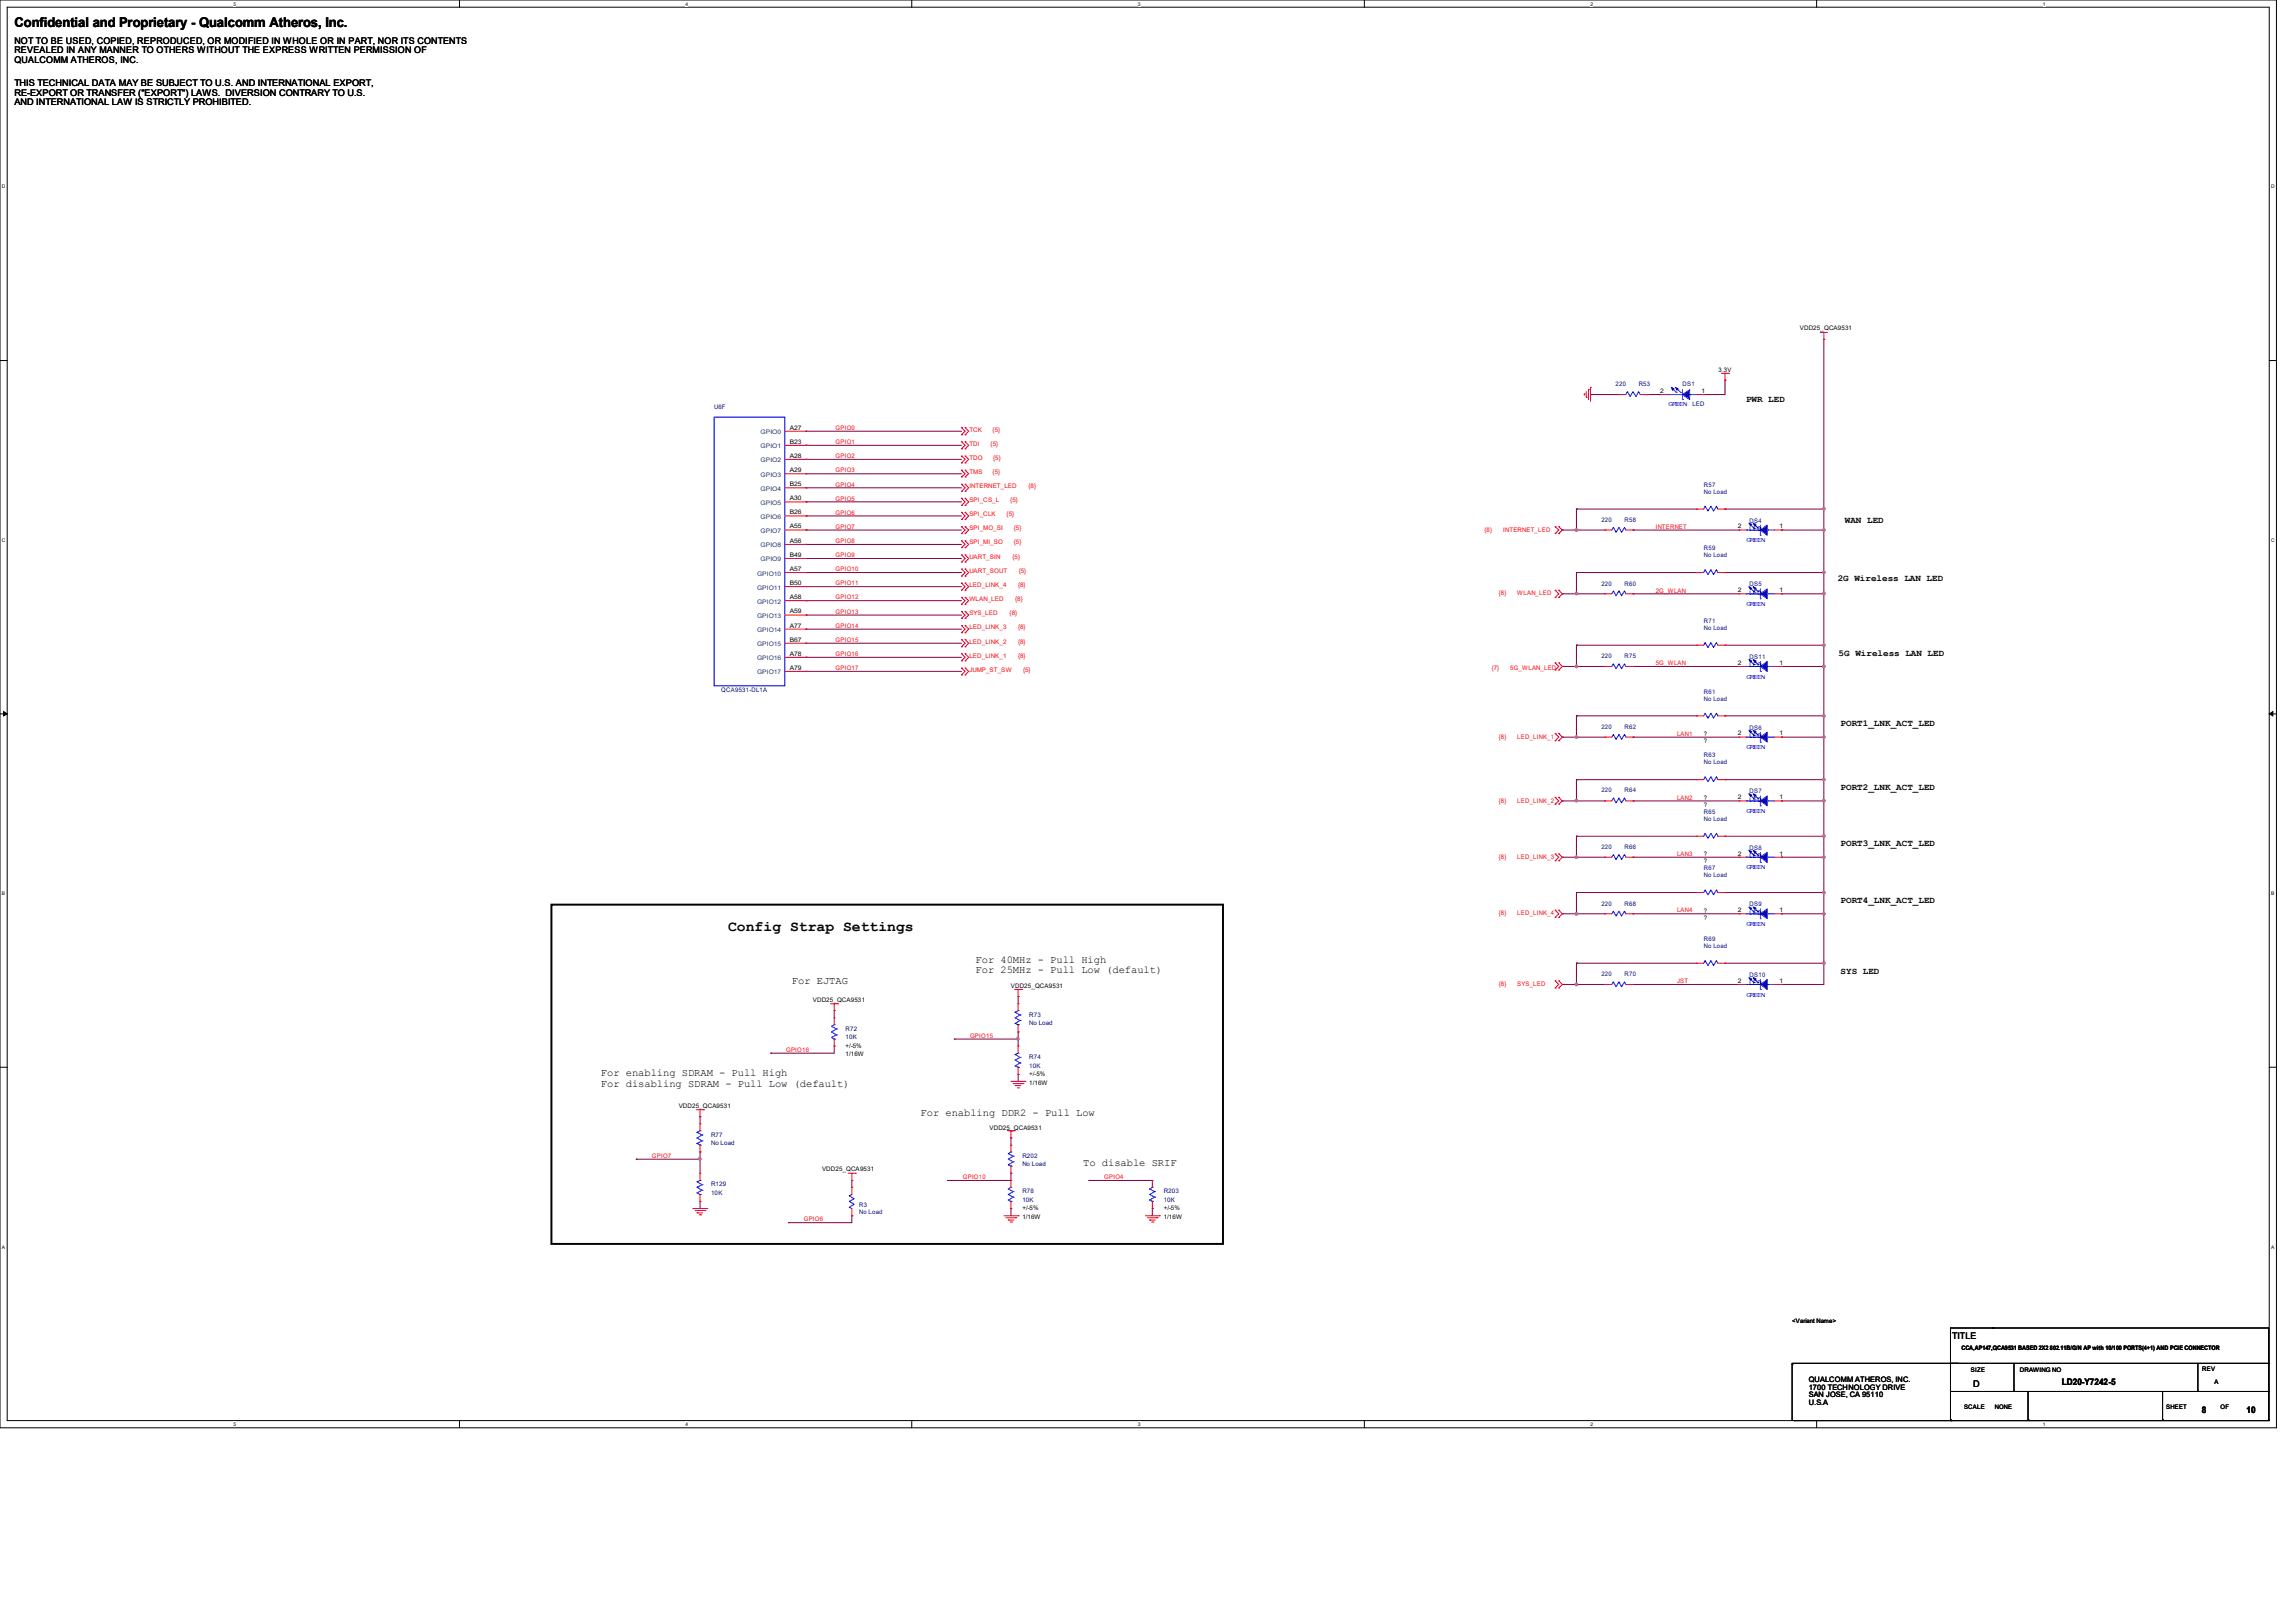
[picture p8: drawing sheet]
<svg xmlns="http://www.w3.org/2000/svg" width="297mm" height="210mm" viewBox="0 0 297 210" stroke-linecap="round" stroke-linejoin="round" font-family="sans-serif">
<defs><g id="words">
<text font-size="1.9" x="94.2" y="120.5">Config Strap Settings</text>
<text font-size="1.7" x="1.9" y="3.5">Confidential and Proprietary - Qualcomm Atheros, Inc.</text>
<g font-size="1.4">
<text x="126.2" y="124.6">For 40MHz - Pull High</text>
<text x="126.2" y="125.9">For 25MHz - Pull Low (default)</text>
<text x="102.4" y="127.3">For EJTAG</text>
<text x="77.7" y="139.2">For enabling SDRAM - Pull High</text>
<text x="77.7" y="140.6">For disabling SDRAM - Pull Low (default)</text>
<text x="119.1" y="144.4">For enabling DDR2 - Pull Low</text>
<text x="140.1" y="150.9">To disable SRIF</text>
</g>
<g font-size="1.2">
<text x="1.9" y="5.7">NOT TO BE USED, COPIED, REPRODUCED, OR MODIFIED IN WHOLE OR IN PART, NOR ITS CONTENTS</text>
<text x="1.9" y="6.9">REVEALED IN ANY MANNER TO OTHERS WITHOUT THE EXPRESS WRITTEN PERMISSION OF</text>
<text x="1.9" y="8.1">QUALCOMM ATHEROS, INC.</text>
<text x="1.9" y="11.2">THIS TECHNICAL DATA MAY BE SUBJECT TO U.S. AND INTERNATIONAL EXPORT,</text>
<text x="1.9" y="12.4">RE-EXPORT OR TRANSFER (&quot;EXPORT&quot;) LAWS. DIVERSION CONTRARY TO U.S.</text>
<text x="1.9" y="13.6">AND INTERNATIONAL LAW IS STRICTLY PROHIBITED.</text>
<text x="225.9" y="52">PWR LED</text>
<text x="238.6" y="67.7">WAN LED</text>
<text x="237.7" y="75.2">2G Wireless LAN LED</text>
<text x="237.8" y="84.8">5G Wireless LAN LED</text>
<text x="238.1" y="94">PORT1_LNK_ACT_LED</text>
<text x="238.1" y="102.2">PORT2_LNK_ACT_LED</text>
<text x="238.1" y="109.5">PORT3_LNK_ACT_LED</text>
<text x="238.1" y="116.8">PORT4_LNK_ACT_LED</text>
<text x="238.1" y="126">SYS LED</text>
<text x="252.5" y="173.3">TITLE</text>
<text x="255.2" y="179.4">D</text>
<text x="266.7" y="179.2">LD20-Y7242-5</text>
<text x="284.8" y="182.8">8</text>
<text x="290.6" y="182.8">10</text>
</g>
<g font-size="1">
<text x="234" y="178.8">QUALCOMM ATHEROS, INC.</text>
<text x="234" y="179.8">1700 TECHNOLOGY DRIVE</text>
<text x="234" y="180.8">SAN JOSE, CA 95110</text>
<text x="234" y="181.8">U.S.A</text>
</g>
<g font-size=".8">
<text x="232.8" y="42.7">VDD25_QCA9531</text>
<text x="214.7" y="50.8">2</text>
<text x="220.1" y="50.8">1</text>
<text x="222.3" y="48.1">3.3V</text>
<text x="102.2" y="55.6">A27</text>
<text x="102.2" y="57.4">B23</text>
<text x="102.2" y="59.2">A28</text>
<text x="102.2" y="61.1">A29</text>
<text x="102.2" y="62.9">B25</text>
<text x="102.2" y="64.7">A30</text>
<text x="102.2" y="66.5">B26</text>
<text x="102.2" y="68.4">A55</text>
<text x="102.2" y="70.2">A56</text>
<text x="224.8" y="68.4">2</text>
<text x="230.2" y="68.4">1</text>
<text x="102.2" y="72.1">B49</text>
<text x="102.2" y="73.9">A57</text>
<text x="102.2" y="75.7">B50</text>
<text x="102.2" y="77.5">A58</text>
<text x="224.8" y="76.6">2</text>
<text x="230.2" y="76.6">1</text>
<text x="102.2" y="79.4">A59</text>
<text x="102.2" y="81.2">A77</text>
<text x="102.2" y="83">B67</text>
<text x="102.2" y="84.8">A78</text>
<text x="102.2" y="86.7">A79</text>
<text x="224.8" y="86">2</text>
<text x="230.2" y="86">1</text>
<text x="220.4" y="95.2">?</text>
<text x="224.8" y="95.2">2</text>
<text x="230.2" y="95.2">1</text>
<text x="220.4" y="96.1">?</text>
<text x="220.4" y="104.4">?</text>
<text x="220.4" y="103.5">?</text>
<text x="224.8" y="103.4">2</text>
<text x="230.2" y="103.4">1</text>
<text x="220.4" y="111.7">?</text>
<text x="220.4" y="110.8">?</text>
<text x="224.8" y="110.7">2</text>
<text x="230.2" y="110.7">1</text>
<text x="220.4" y="119">?</text>
<text x="220.4" y="118.1">?</text>
<text x="224.8" y="118">2</text>
<text x="230.2" y="118">1</text>
<text x="105.2" y="129.7">VDD25_QCA9531</text>
<text x="130.8" y="127.9">VDD25_QCA9531</text>
<text x="224.8" y="127.2">2</text>
<text x="230.2" y="127.2">1</text>
<text x="109.4" y="135.6">+/-5%</text>
<text x="109.4" y="136.7">1/16W</text>
<text x="87.8" y="143.4">VDD25_QCA9531</text>
<text x="133.1" y="139.2">+/-5%</text>
<text x="133.1" y="140.3">1/16W</text>
<text x="128" y="146.2">VDD25_QCA9531</text>
<text x="106.3" y="151.6">VDD25_QCA9531</text>
<text x="132.2" y="156.6">+/-5%</text>
<text x="132.2" y="157.7">1/16W</text>
<text x="150.5" y="156.6">+/-5%</text>
<text x="150.5" y="157.7">1/16W</text>
<text x="231.8" y="171.2">&lt;Variant Name&gt;</text>
<text x="253.7" y="174.7">CCA,AP147,QCA9531 BASED 2X2 802.11B/G/N AP with 10/100 PORTS(4+1) AND PCIE CONNECTOR</text>
<text x="254.9" y="177.5">SIZE</text>
<text x="261.3" y="177.5">DRAWING NO</text>
<text x="284.9" y="177.3">REV</text>
<text x="286.4" y="179.1">A</text>
<text x="254.1" y="182.3">SCALE</text>
<text x="258" y="182.3">NONE</text>
<text x="280.2" y="182.3">SHEET</text>
<text x="287.2" y="182.4">OF</text>
</g>
<g font-size=".8" fill="#000080">
<text x="92.4" y="52.9">U6F</text>
<text x="209" y="50">220</text>
<text x="212" y="50">R53</text>
<text x="217.6" y="50">DS1</text>
<text x="218.9" y="52.5">LED</text>
<text x="220.4" y="62.9">R57</text>
<text x="220.4" y="63.9">No Load</text>
<text x="207.1" y="67.5">220</text>
<text x="210.2" y="67.5">R58</text>
<text x="220.4" y="71.2">R59</text>
<text x="226.3" y="67.6">DS4</text>
<text x="226.3" y="68.7">LED</text>
<text x="207.1" y="75.8">220</text>
<text x="210.2" y="75.8">R60</text>
<text x="220.4" y="72.1">No Load</text>
<text x="226.3" y="75.9">DS5</text>
<text x="226.3" y="77">LED</text>
<text x="220.4" y="80.6">R71</text>
<text x="220.4" y="81.5">No Load</text>
<text x="93.3" y="89.5">QCA9531-DL1A</text>
<text x="207.1" y="85.2">220</text>
<text x="210.2" y="85.2">R75</text>
<text x="220.4" y="89.7">R61</text>
<text x="226.3" y="85.3">DS11</text>
<text x="226.3" y="86.4">LED</text>
<text x="207.1" y="94.3">220</text>
<text x="210.2" y="94.3">R62</text>
<text x="220.4" y="90.7">No Load</text>
<text x="226.3" y="94.4">DS6</text>
<text x="226.3" y="95.5">LED</text>
<text x="220.4" y="98">R63</text>
<text x="220.4" y="98.9">No Load</text>
<text x="207.1" y="102.5">220</text>
<text x="210.2" y="102.5">R64</text>
<text x="220.4" y="105.3">R65</text>
<text x="220.4" y="106.2">No Load</text>
<text x="226.3" y="102.7">DS7</text>
<text x="226.3" y="103.8">LED</text>
<text x="207.1" y="109.9">220</text>
<text x="210.2" y="109.9">R66</text>
<text x="220.4" y="112.6">R67</text>
<text x="220.4" y="113.5">No Load</text>
<text x="226.3" y="109.9">DS8</text>
<text x="226.3" y="111">LED</text>
<text x="207.1" y="117.2">220</text>
<text x="210.2" y="117.2">R68</text>
<text x="226.3" y="117.3">DS9</text>
<text x="226.3" y="118.4">LED</text>
<text x="220.4" y="121.8">R69</text>
<text x="220.4" y="122.7">No Load</text>
<text x="133.1" y="131.5">R73</text>
<text x="207.1" y="126.3">220</text>
<text x="210.2" y="126.3">R70</text>
<text x="226.3" y="126.4">DS10</text>
<text x="226.3" y="127.5">LED</text>
<text x="109.4" y="133.4">R72</text>
<text x="109.4" y="134.5">10K</text>
<text x="133.1" y="137">R74</text>
<text x="133.1" y="132.6">No Load</text>
<text x="133.1" y="138.1">10K</text>
<text x="92" y="147.1">R77</text>
<text x="92" y="148.2">No Load</text>
<text x="132.2" y="149.8">R202</text>
<text x="92" y="153.5">R129</text>
<text x="92" y="154.6">10K</text>
<text x="132.2" y="154.4">R78</text>
<text x="132.2" y="155.5">10K</text>
<text x="132.2" y="150.9">No Load</text>
<text x="150.5" y="154.4">R203</text>
<text x="150.5" y="155.5">10K</text>
<text x="111.1" y="156.2">R3</text>
<text x="111.1" y="157.1">No Load</text>
</g>
<g font-size=".8" fill="#004080">
<text x="98.4" y="56.2">GPIO0</text>
<text x="98.4" y="58">GPIO1</text>
<text x="98.4" y="59.8">GPIO2</text>
<text x="98.4" y="61.7">GPIO3</text>
<text x="98.4" y="63.5">GPIO4</text>
<text x="98.4" y="65.3">GPIO5</text>
<text x="98.4" y="67.1">GPIO6</text>
<text x="98.4" y="69">GPIO7</text>
<text x="98.4" y="70.8">GPIO8</text>
<text x="97.9" y="74.5">GPIO10</text>
<text x="97.9" y="76.3">GPIO11</text>
<text x="98.4" y="72.6">GPIO9</text>
<text x="97.9" y="78.1">GPIO12</text>
<text x="97.9" y="80">GPIO13</text>
<text x="97.9" y="81.8">GPIO14</text>
<text x="97.9" y="83.6">GPIO15</text>
<text x="97.9" y="85.4">GPIO16</text>
<text x="97.9" y="87.2">GPIO17</text>
</g>
<g font-size=".8" fill="#f00">
<text x="108.1" y="55.6">GPIO0</text>
<text x="108.1" y="57.4">GPIO1</text>
<text x="108.1" y="59.3">GPIO2</text>
<text x="125.4" y="57.7">TDI</text>
<text x="125.4" y="59.5">TDO</text>
<text x="125.4" y="55.8">TCK</text>
<text x="128.1" y="57.7">{5}</text>
<text x="128.4" y="55.8">{5}</text>
<text x="128.5" y="59.5">{5}</text>
<text x="108.1" y="61.1">GPIO3</text>
<text x="108.1" y="62.9">GPIO4</text>
<text x="108.1" y="64.8">GPIO5</text>
<text x="125.4" y="61.3">TMS</text>
<text x="125.4" y="65">SPI_CS_L</text>
<text x="125.4" y="63.2">INTERNET_LED</text>
<text x="128.4" y="61.3">{5}</text>
<text x="130.7" y="65">{5}</text>
<text x="133.1" y="63.2">{8}</text>
<text x="108.1" y="66.6">GPIO6</text>
<text x="108.1" y="70.3">GPIO8</text>
<text x="108.1" y="68.4">GPIO7</text>
<text x="125.4" y="66.8">SPI_CLK</text>
<text x="125.4" y="68.6">SPI_MO_SI</text>
<text x="125.4" y="70.4">SPI_MI_SO</text>
<text x="130.2" y="66.8">{5}</text>
<text x="131.1" y="68.6">{5}</text>
<text x="131.1" y="70.4">{5}</text>
<text x="192" y="68.8">{8}</text>
<text x="194.4" y="68.8">INTERNET_LED</text>
<text x="214.2" y="68.4">INTERNET</text>
<text x="108.1" y="73.9">GPIO10</text>
<text x="108.1" y="77.6">GPIO12</text>
<text x="108.1" y="75.7">GPIO11</text>
<text x="108.1" y="72.1">GPIO9</text>
<text x="125.4" y="72.3">UART_SIN</text>
<text x="125.4" y="74.1">UART_SOUT</text>
<text x="125.4" y="77.8">WLAN_LED</text>
<text x="125.4" y="75.9">LED_LINK_4</text>
<text x="131" y="72.3">{5}</text>
<text x="131.3" y="77.8">{8}</text>
<text x="131.7" y="75.9">{8}</text>
<text x="131.8" y="74.1">{5}</text>
<text x="193.9" y="77">{8}</text>
<text x="196.3" y="77">WLAN_LED</text>
<text x="214.2" y="76.7">2G_WLAN</text>
<text x="108.1" y="81.2">GPIO14</text>
<text x="108.1" y="83.1">GPIO15</text>
<text x="108.1" y="79.4">GPIO13</text>
<text x="125.4" y="79.6">SYS_LED</text>
<text x="125.4" y="83.3">LED_LINK_2</text>
<text x="125.4" y="81.4">LED_LINK_3</text>
<text x="130.6" y="79.6">{8}</text>
<text x="131.7" y="83.3">{8}</text>
<text x="131.7" y="81.4">{8}</text>
<text x="108.1" y="86.7">GPIO17</text>
<text x="108.1" y="84.9">GPIO16</text>
<text x="125.4" y="86.9">JUMP_ST_SW</text>
<text x="125.4" y="85.1">LED_LINK_1</text>
<text x="131.7" y="85.1">{8}</text>
<text x="132.3" y="86.9">{5}</text>
<text x="193" y="86.7">{7}</text>
<text x="195.3" y="86.7">5G_WLAN_LED</text>
<text x="214.2" y="86.1">5G_WLAN</text>
<text x="193.9" y="95.6">{8}</text>
<text x="196.3" y="95.6">LED_LINK_1</text>
<text x="216.9" y="95.2">LAN1</text>
<text x="193.9" y="103.8">{8}</text>
<text x="196.3" y="103.8">LED_LINK_2</text>
<text x="216.9" y="103.5">LAN2</text>
<text x="193.9" y="111.2">{8}</text>
<text x="196.3" y="111.2">LED_LINK_3</text>
<text x="216.9" y="110.7">LAN3</text>
<text x="193.9" y="118.4">{8}</text>
<text x="196.3" y="118.4">LED_LINK_4</text>
<text x="216.9" y="118.1">LAN4</text>
<text x="193.9" y="127.6">{8}</text>
<text x="196.3" y="127.6">SYS_LED</text>
<text x="216.9" y="127.2">JST</text>
<text x="101.7" y="136.1">GPIO16</text>
<text x="125.5" y="134.3">GPIO15</text>
<text x="84.3" y="149.8">GPIO7</text>
<text x="124.6" y="152.6">GPIO10</text>
<text x="142.8" y="152.6">GPIO4</text>
<text x="104" y="158">GPIO6</text>
</g>
<g font-size=".7" fill="#00f">
<text x="215.8" y="52.6">GREEN</text>
<text x="225.9" y="70.1">GREEN</text>
<text x="225.9" y="78.4">GREEN</text>
<text x="225.9" y="87.8">GREEN</text>
<text x="225.9" y="96.9">GREEN</text>
<text x="225.9" y="105.2">GREEN</text>
<text x="225.9" y="112.5">GREEN</text>
<text x="225.9" y="119.8">GREEN</text>
<text x="225.9" y="128.9">GREEN</text>
</g>
<g font-size=".6">
<text x="30.2" y=".7">5</text>
<text x="88.7" y=".7">4</text>
<text x="147.2" y=".7">3</text>
<text x="205.7" y=".7">2</text>
<text x="264.2" y=".7">1</text>
<text x=".3" y="24.4">D</text>
<text x="293.8" y="24.4">D</text>
<text x=".3" y="70.1">C</text>
<text x="293.8" y="70.1">C</text>
<text x=".3" y="115.8">B</text>
<text x="293.8" y="115.8">B</text>
<text x=".3" y="161.5">A</text>
<text x="293.8" y="161.5">A</text>
<text x="30.2" y="184.5">5</text>
<text x="88.7" y="184.5">4</text>
<text x="147.2" y="184.5">3</text>
<text x="205.7" y="184.5">2</text>
<text x="264.2" y="184.5">1</text>
</g>
</g></defs>
<path d="M0 0h294.5v184.7h-294.5zM.9 .9h292.6v182.9h-292.6z" fill="none" stroke="#000" stroke-width=".13"/>
<g fill="#fff">
<path d="M30.2 .1h.3v.7h-.3z"/>
<path d="M30.2 183.9h.3v.8h-.3z"/>
</g>
<path d="M59.4 0v.9M59.4 183.8v.9" fill="none" stroke="#000" stroke-width=".13"/>
<g fill="#fff">
<path d="M88.7 .1h.3v.7h-.3z"/>
<path d="M88.7 183.9h.3v.8h-.3z"/>
</g>
<path d="M117.9 0v.9M117.9 183.8v.9" fill="none" stroke="#000" stroke-width=".13"/>
<g fill="#fff">
<path d="M147.2 .1h.3v.7h-.3z"/>
<path d="M147.2 183.9h.3v.8h-.3z"/>
</g>
<path d="M176.5 0v.9M176.5 183.8v.9" fill="none" stroke="#000" stroke-width=".13"/>
<g fill="#fff">
<path d="M205.7 .1h.4v.7h-.4z"/>
<path d="M205.7 183.9h.4v.8h-.4z"/>
</g>
<path d="M235 0v.9M235 183.8v.9" fill="none" stroke="#000" stroke-width=".13"/>
<g fill="#fff">
<path d="M264.2 .1h.4v.7h-.4z"/>
<path d="M264.2 183.9h.4v.8h-.4z"/>
<path d="M.3 23.8h.4v.7h-.4z"/>
<path d="M293.8 23.8h.5v.7h-.5z"/>
<path d="M.3 69.5h.4v.7h-.4z"/>
<path d="M293.8 69.5h.5v.7h-.5z"/>
</g>
<path d="M0 46.7h.9M293.5 46.7h1" fill="none" stroke="#000" stroke-width=".13"/>
<g fill="#fff">
<path d="M.3 115.2h.4v.8h-.4z"/>
<path d="M293.8 115.2h.4v.8h-.4z"/>
</g>
<path d="M0 92.4h.9M293.5 92.4h1" fill="none" stroke="#000" stroke-width=".13"/>
<path d="M.5 92.1l.4 .3-.4 .2zM293.5 92.4l.5-.3v.5z" fill="#000" stroke="#000" stroke-width=".13"/>
<g fill="#fff">
<path d="M.3 161h.3v.7h-.3z"/>
<path d="M293.8 161h.4v.7h-.4z"/>
</g>
<g fill="none" stroke="#000" stroke-width=".13">
<path d="M0 138.1h.9M293.5 138.1h1M231.8 176.5h.1M231.8 176.4h61.7M231.8 176.5v7.3M253.2 176.4h.1M257.8 171.8h.1M260.5 176.4v3.6M284.3 176.4v3.6M293.5 176.4h.1M232.1 183.8h.1M232.1 183.8h61.4"/>
<path d="M252.3 183.7h.1M252.3 183.7v-11.9h41.2v11.9M252.3 180h41.2M252.4 183.8h.1M260.5 180h.1M262.3 183.7h.1M262.3 180v3.7M279.7 183.7h.1M279.7 180v3.7M284.3 180h.1M293.5 183.7h.1M293.5 180h.1"/>
</g>
<path d="M71.3 117.1h86.9v43.9h-86.9z" fill="none" stroke="#000" stroke-width=".25"/>
<g fill="none" stroke="#800040" stroke-width=".13">
<path d="M104.3 55.8h.1M104.3 57.6h.1M104.3 59.4h.1M104.3 55.8h20.1M104.3 57.6h20.1M104.3 59.4h20.1M205.7 51.1h.1M205.7 51.1h3.7M213.1 51.1h.1M213.1 51.1h1.8M220.4 51.1h.1M223.1 49.2h.1"/>
<path d="M223.1 49.2v1.9h-2.7M235.9 43.9h.1M235.9 43.9v83.5h-5.4M104.3 61.3h.1M104.3 63.1h.1M104.3 66.8h.1M104.3 64.9h.1M104.3 70.4h.1M104.3 68.6h.1M104.3 74.1h.1M104.3 77.7h.1M104.3 75.9h.1"/>
<path d="M104.3 79.6h.1M104.3 72.3h.1M104.3 74.1h20.1M104.3 68.6h20.1M104.3 61.3h20.1M104.3 63.1h20.1M104.3 66.8h20.1M104.3 64.9h20.1M104.3 70.4h20.1M104.3 77.7h20.1M104.3 75.9h20.1M104.3 79.6h20.1"/>
<path d="M104.3 72.3h20.1M202.1 76.8h.1M202.1 68.6h.1M202.1 76.8h5.5M202.1 68.6h5.5M203.9 74.1h.1M203.9 76.8h.1M203.9 65.9h.1M203.9 68.6h.1M203.9 65.9v2.7M203.9 74.1v2.7M203.9 74.1h15.6"/>
<path d="M203.9 65.9h15.6M211.2 76.8h.1M211.2 68.6h.1M211.2 76.8h13.8M211.2 68.6h13.8M223.1 74.1h.1M223.1 65.9h.1M223.1 74.1h12.8M223.1 65.9h12.8M230.5 76.8h.1M230.5 68.6h.1M230.5 76.8h5.4"/>
<path d="M230.5 68.6h5.4M235.9 74.1h.1M235.9 65.9h.1M235.9 68.6h.1M235.9 76.8h.1M104.3 86.9h.1M104.3 81.4h.1M104.3 83.2h.1M104.3 85h.1M104.3 86.9h20.1M104.3 81.4h20.1M104.3 83.2h20.1"/>
<path d="M104.3 85h20.1M202.1 95.4h.1M202.1 86.2h.1M202.1 95.4h5.5M202.1 86.2h5.5M203.9 92.6h.1M203.9 95.4h.1M203.9 83.5h.1M203.9 86.2h.1M203.9 83.5v2.7M203.9 92.6v2.8M203.9 92.6h15.6"/>
<path d="M203.9 83.5h15.6M211.2 95.4h.1M211.2 86.2h.1M211.2 95.4h13.8M211.2 86.2h13.8M223.1 92.6h.1M223.1 83.5h.1M223.1 92.6h12.8M223.1 83.5h12.8M230.5 95.4h.1M230.5 86.2h.1M230.5 95.4h5.4"/>
<path d="M230.5 86.2h5.4M235.9 92.6h.1M235.9 86.2h.1M235.9 95.4h.1M235.9 83.5h.1M202.1 103.6h.1M202.1 110.9h.1M202.1 118.2h.1M202.1 103.6h5.5M202.1 110.9h5.5M202.1 118.2h5.5M203.9 100.9h.1"/>
<path d="M203.9 103.6h.1M203.9 108.2h.1M203.9 110.9h.1M203.9 115.5h.1M203.9 118.2h.1M203.9 100.9v2.7M203.9 108.2v2.7M203.9 115.5v2.7M203.9 100.9h15.6M203.9 108.2h15.6M203.9 115.5h15.6M211.2 103.6h.1"/>
<path d="M211.2 110.9h.1M211.2 118.2h.1M211.2 103.6h13.8M211.2 110.9h13.8M211.2 118.2h13.8M223.1 100.9h.1M223.1 108.2h.1M223.1 115.5h.1M223.1 100.9h12.8M223.1 108.2h12.8M223.1 115.5h12.8M230.5 103.6h.1"/>
<path d="M230.5 110.9h.1M230.5 118.2h.1M230.5 103.6h5.4M230.5 110.9h5.4M230.5 118.2h5.4M235.9 100.9h.1M235.9 108.2h.1M235.9 115.5h.1M235.9 103.6h.1M235.9 110.9h.1M235.9 118.2h.1M99.7 136.3h.1"/>
<path d="M107.9 130.8h.1M107.9 135.3h.1M107.9 130.8v.9M107.9 135.3v1h-8.2M123.4 134.5h.1M123.4 134.5h8.3M131.7 128.9h.1M131.7 133.5h.1M131.7 139h.1M131.7 134.5h.1M131.7 128.9v1M131.7 133.5v1.8"/>
<path d="M131.7 139v.9M202.1 127.4h.1M202.1 127.4h5.5M203.9 124.6h.1M203.9 127.4h.1M203.9 124.6v2.8M203.9 124.6h15.6M211.2 127.4h.1M211.2 127.4h13.8M223.1 124.6h.1M223.1 124.6h12.8M230.5 127.4h.1"/>
<path d="M235.9 124.6h.1M82.3 150h.1M82.3 150h8.3M90.6 150h.1M90.6 155.4h.1M90.6 144.5h.1M90.6 149.1h.1M90.6 144.5v.9M90.6 149.1v2.7M90.6 155.4v1M102 158.2h.1M110.2 157.3h.1"/>
<path d="M110.2 152.7h.1M110.2 157.3v.9h-8.2M110.2 152.7v.9M122.6 152.7h.1M130.8 151.8h.1M130.8 147.2h.1M130.8 156.4h.1M130.8 151.8v.9h-8.2M130.8 147.2v1M130.8 156.4v.9M140.8 152.7h.1M140.8 152.7h8.3"/>
<path d="M149.1 156.4h.1M149.1 156.4v.9"/>
</g>
<g fill="#f0f" stroke="#f0f" stroke-width=".13">
<path d="M235.8 100.8h.2v.2h-.2z" fill-rule="evenodd"/>
<path d="M235.8 74h.2v.2h-.2z" fill-rule="evenodd"/>
<path d="M235.8 100.8h.2v.2h-.2z" fill-rule="evenodd"/>
<path d="M235.8 74h.2v.2h-.2z" fill-rule="evenodd"/>
<circle cx="131.7" cy="134.4" r=".17"/>
<circle cx="203.9" cy="76.8" r=".17"/>
<circle cx="203.9" cy="95.4" r=".17"/>
<circle cx="203.9" cy="103.6" r=".17"/>
<circle cx="235.9" cy="103.6" r=".17"/>
<circle cx="203.9" cy="110.9" r=".17"/>
<circle cx="235.9" cy="108.2" r=".17"/>
<circle cx="235.9" cy="118.2" r=".17"/>
<circle cx="203.9" cy="118.2" r=".17"/>
<circle cx="203.9" cy="68.6" r=".17"/>
<circle cx="203.9" cy="127.4" r=".17"/>
<circle cx="235.9" cy="124.6" r=".17"/>
<circle cx="235.9" cy="68.6" r=".17"/>
<circle cx="235.9" cy="92.6" r=".17"/>
<circle cx="235.9" cy="86.2" r=".17"/>
<circle cx="235.9" cy="95.4" r=".17"/>
<circle cx="235.9" cy="115.5" r=".17"/>
<circle cx="235.9" cy="110.9" r=".17"/>
<circle cx="235.9" cy="65.8" r=".17"/>
<circle cx="90.5" cy="149.9" r=".17"/>
<circle cx="203.9" cy="86.2" r=".17"/>
<circle cx="235.9" cy="76.8" r=".17"/>
<circle cx="235.9" cy="83.5" r=".17"/>
</g>
<g fill="none" stroke="#f00" stroke-width=".13">
<path d="M101.5 55.8h2.8M101.5 57.6h2.8M101.5 59.4h2.8M104.3 55.8h.1M104.3 57.6h.1M104.3 59.4h.1M124.4 58.1h.1M124.4 57.1h.1M124.4 59.9h.1M124.4 59h.1M124.4 56.3h.1M124.4 55.3h.1"/>
<path d="M124.4 57.1l.4 .5-.4 .5M124.4 59l.4 .4-.4 .5M124.4 55.3l.4 .5-.4 .5M124.8 58.1h.1M124.8 57.1h.1M124.8 59.9h.1M124.8 59h.1M124.8 56.3h.1M124.8 55.3h.1M124.8 57.1l.5 .5-.5 .5M124.8 59l.5 .4-.5 .5M124.8 55.3l.5 .5-.5 .5"/>
<path d="M204.9 51h.1M204.9 51v.1M205.2 51.4h.1M205.2 50.7v.7M205.5 50.4h.1M205.5 50.4v1.3M205.7 50.1h.1M205.7 50.1v1.8M209.4 51.1h.1M209.4 51.1h.9M212.2 51.1h.9M213.1 51.1h.1"/>
<path d="M214.9 51.1h.1M214.9 51.1h.9M219.5 51.1h.9M220.4 51.1h.1M222.7 48.3h.9M223.1 49.2h.1M223.1 48.3v.9M223.6 48.3h.1M235.5 43h.1M235.5 43h.9M235.9 43.9h.1M235.9 43v.9"/>
<path d="M101.5 68.6h2.8M101.5 74.1h2.8M101.5 61.3h2.8M101.5 63.1h2.8M101.5 64.9h2.8M101.5 66.8h2.8M101.5 70.4h2.8M101.5 72.3h2.8M101.5 75.9h2.8M101.5 77.7h2.8M101.5 79.6h2.8M104.3 61.3h.1"/>
<path d="M104.3 63.1h.1M104.3 64.9h.1M104.3 66.8h.1M104.3 68.6h.1M104.3 70.4h.1M104.3 72.3h.1M104.3 74.1h.1M104.3 75.9h.1M104.3 77.7h.1M104.3 79.6h.1M124.4 61.7h.1M124.4 60.8h.1"/>
<path d="M124.4 65.4h.1M124.4 64.5h.1M124.4 67.2h.1M124.4 66.3h.1M124.4 69h.1M124.4 68.2h.1M124.4 70.9h.1M124.4 70h.1M124.4 72.7h.1M124.4 71.8h.1M124.4 74.5h.1M124.4 73.6h.1"/>
<path d="M124.4 79.1h.1M124.4 78.2h.1M124.4 77.3h.1M124.4 76.4h.1M124.4 75.4h.1M124.4 63.6h.1M124.4 62.7h.1M124.4 60.8l.4 .5-.4 .4M124.4 64.5l.4 .4-.4 .5M124.4 66.3l.4 .5-.4 .4M124.4 68.2l.4 .4-.4 .4M124.4 70l.4 .4-.4 .5"/>
<path d="M124.4 71.8l.4 .5-.4 .4M124.4 73.6l.4 .5-.4 .4M124.4 79.1l.4 .5-.4 .4M124.4 77.3l.4 .4-.4 .5M124.4 75.4l.4 .5-.4 .5M124.4 62.7l.4 .4-.4 .5M124.8 61.7h.1M124.8 60.8h.1M124.8 65.4h.1M124.8 64.5h.1M124.8 67.2h.1M124.8 66.3h.1"/>
<path d="M124.8 69h.1M124.8 68.2h.1M124.8 70.9h.1M124.8 70h.1M124.8 72.7h.1M124.8 71.8h.1M124.8 74.5h.1M124.8 73.6h.1M124.8 79.1h.1M124.8 78.2h.1M124.8 77.3h.1M124.8 76.4h.1"/>
<path d="M124.8 75.4h.1M124.8 63.6h.1M124.8 62.7h.1M124.8 60.8l.5 .5-.5 .4M124.8 64.5l.5 .4-.5 .5M124.8 66.3l.5 .5-.5 .4M124.8 68.2l.5 .4-.5 .4M124.8 70l.5 .4-.5 .5M124.8 71.8l.5 .5-.5 .4M124.8 73.6l.5 .5-.5 .4M124.8 79.1l.5 .5-.5 .4M124.8 77.3l.5 .4-.5 .5"/>
<path d="M124.8 75.4l.5 .5-.5 .5M124.8 62.7l.5 .4-.5 .5M201.2 76.4h.1M201.2 77.3h.1M201.2 68.2h.1M201.2 69h.1M201.2 76.4l.4 .4-.4 .5M201.2 68.2l.4 .4-.4 .4M201.6 77.3h.1M201.6 76.4h.1M201.6 69h.1M201.6 68.2h.1"/>
<path d="M201.6 76.4l.5 .4-.5 .5M201.6 68.2l.5 .4-.5 .4M207.6 68.6h.1M207.6 76.8h.1M207.6 68.6h.9M207.6 76.8h.9M210.3 68.6h.9M210.3 76.8h.9M211.2 68.6h.1M211.2 76.8h.1M219.5 74.1h.1M219.5 65.9h.1"/>
<path d="M219.5 74.1h.9M219.5 65.9h.9M222.2 74.1h.9M222.2 65.9h.9M223.1 74.1h.1M223.1 65.9h.1M225 68.6h.1M225 76.8h.1M225 68.6h.9M225 76.8h.9M229.5 68.6h1M229.5 76.8h1"/>
<path d="M230.5 68.6h.1M230.5 76.8h.1M101.5 81.4h2.8M101.5 83.2h2.8M101.5 85h2.8M101.5 86.9h2.8M104.3 81.4h.1M104.3 83.2h.1M104.3 85h.1M104.3 86.9h.1M124.4 87.3h.1M124.4 86.4h.1"/>
<path d="M124.4 80h.1M124.4 85.5h.1M124.4 84.6h.1M124.4 83.7h.1M124.4 82.8h.1M124.4 81.9h.1M124.4 80.9h.1M124.4 86.4l.4 .5-.4 .4M124.4 84.6l.4 .4-.4 .5M124.4 82.8l.4 .4-.4 .5M124.4 80.9l.4 .5-.4 .5M124.8 87.3h.1"/>
<path d="M124.8 86.4h.1M124.8 80h.1M124.8 85.5h.1M124.8 84.6h.1M124.8 83.7h.1M124.8 82.8h.1M124.8 81.9h.1M124.8 80.9h.1M124.8 86.4l.5 .5-.5 .4M124.8 84.6l.5 .4-.5 .5M124.8 82.8l.5 .4-.5 .5M124.8 80.9l.5 .5-.5 .5"/>
<path d="M201.2 94.9h.1M201.2 95.8h.1M201.2 85.8h.1M201.2 86.7h.1M201.2 94.9l.4 .5-.4 .4M201.2 85.8l.4 .4-.4 .5M201.6 95.8h.1M201.6 94.9h.1M201.6 86.7h.1M201.6 85.8h.1M201.6 94.9l.5 .5-.5 .4M201.6 85.8l.5 .4-.5 .5"/>
<path d="M207.6 86.2h.1M207.6 95.4h.1M207.6 86.2h.9M207.6 95.4h.9M210.3 86.2h.9M210.3 95.4h.9M211.2 86.2h.1M211.2 95.4h.1M219.5 83.5h.1M219.5 92.6h.1M219.5 83.5h.9M219.5 92.6h.9"/>
<path d="M222.2 83.5h.9M222.2 92.6h.9M223.1 83.5h.1M223.1 92.6h.1M225 86.2h.1M225 95.4h.1M225 86.2h.9M225 95.4h.9M229.5 86.2h1M229.5 95.4h1M230.5 86.2h.1M230.5 95.4h.1"/>
<path d="M201.2 103.2h.1M201.2 104.1h.1M201.2 110.5h.1M201.2 111.4h.1M201.2 117.8h.1M201.2 118.7h.1M201.2 103.2l.4 .4-.4 .5M201.2 110.5l.4 .4-.4 .5M201.2 117.8l.4 .4-.4 .5M201.6 104.1h.1M201.6 103.2h.1M201.6 111.4h.1"/>
<path d="M201.6 110.5h.1M201.6 118.7h.1M201.6 117.8h.1M201.6 103.2l.5 .4-.5 .5M201.6 110.5l.5 .4-.5 .5M201.6 117.8l.5 .4-.5 .5M207.6 103.6h.1M207.6 118.2h.1M207.6 110.9h.1M207.6 103.6h.9M207.6 118.2h.9M207.6 110.9h.9"/>
<path d="M210.3 103.6h.9M210.3 118.2h.9M210.3 110.9h.9M211.2 103.6h.1M211.2 118.2h.1M211.2 110.9h.1M219.5 100.9h.1M219.5 115.5h.1M219.5 108.2h.1M219.5 100.9h.9M219.5 115.5h.9M219.5 108.2h.9"/>
<path d="M222.2 100.9h.9M222.2 115.5h.9M222.2 108.2h.9M223.1 100.9h.1M223.1 115.5h.1M223.1 108.2h.1M225 118.2h.1M225 103.6h.1M225 110.9h.1M225 103.6h.9M225 118.2h.9M225 110.9h.9"/>
<path d="M229.5 103.6h1M229.5 118.2h1M229.5 110.9h1M230.5 118.2h.1M230.5 103.6h.1M230.5 110.9h.1M107.4 129.9h1M107.9 130.8h.1M107.9 135.3h.1M107.9 131.7h.1M107.9 129.9v.9M107.9 131.7v.9"/>
<path d="M107.9 134.5v.8M108.4 129.9h.1M130.8 139.9h1.8M131.2 128h1M131.7 128.9h.1M131.7 139h.1M131.7 135.3h.1M131.7 133.5h.1M131.7 129.9h.1M131.7 128v.9M131.7 129.9v.9M131.7 132.6v.9"/>
<path d="M131.7 135.3v1M131.7 138.1v.9M132.2 128h.1M132.6 139.9h.1M201.2 126.9h.1M201.2 127.8h.1M201.2 126.9l.4 .5-.4 .4M201.6 127.8h.1M201.6 126.9h.1M201.6 126.9l.5 .5-.5 .4M207.6 127.4h.1M207.6 127.4h.9"/>
<path d="M210.3 127.4h.9M211.2 127.4h.1M219.5 124.6h.1M219.5 124.6h.9M222.2 124.6h.9M223.1 124.6h.1M225 127.4h.1M225 127.4h.9M229.5 127.4h1M230.5 127.4h.1M89.6 156.4h1.8M89.9 156.6h1.3"/>
<path d="M90.1 143.6h.9M90.2 156.9h.1M90.2 156.9h.7M90.5 157.2h.1M90.6 144.5h.1M90.6 155.4h.1M90.6 151.8h.1M90.6 149.1h.1M90.6 145.4h.1M90.6 143.6v.9M90.6 145.4v.9M90.6 148.2v.9"/>
<path d="M90.6 151.8v.9M90.6 154.6v.8M90.6 157.2h.1M91 143.6h.1M91.2 156.6h.1M91.4 156.4h.1M109.7 151.8h1M110.2 152.7h.1M110.2 157.3h.1M110.2 153.6h.1M110.2 151.8v.9M110.2 153.6v1"/>
<path d="M110.2 156.4v.9M110.7 151.8h.1M129.9 157.3h1.8M130.1 157.6h1.3M130.3 146.3h.9M130.4 157.9h.1M130.4 157.9h.7M130.7 158.1h.2M130.8 147.2h.1M130.8 156.4h.1M130.8 152.7h.1M130.8 151.8h.1"/>
<path d="M130.8 148.2h.1M130.8 146.3v.9M130.8 148.2v.9M130.8 150.9v.9M130.8 152.7v.9M130.8 155.4v1M130.9 158.1h.1M131.1 140.2h1.2M131.2 146.3h.1M131.3 140.5h.1M131.3 140.5h.7M131.4 157.6h.1"/>
<path d="M131.6 140.8h.2M131.7 157.3h.1M131.8 140.8h.1M132.3 140.2h.1M148.2 157.3h1.8M148.4 157.6h1.3M148.7 157.9h.1M148.7 157.9h.7M149 158.1h.1M149.1 156.4h.1M149.1 152.7h.1M149.1 152.7v.9"/>
<path d="M149.1 155.4v1M149.1 158.1h.1M149.7 157.6h.1M150 157.3h.1"/>
</g>
<g fill="none" stroke="#00f" stroke-width=".13">
<path d="M92.4 54h9.1v34.7h-9.1zM210.3 51.1l.2-.4 .4 .6 .3-.6 .4 .6 .4-.6 .2 .4M215.8 51.1h.1M215.8 51.1h1.8M216.3 50.2l.5 .6M216.8 50.8h.1M216.8 50.2l.6 .6M217.4 50.8h.1M217.6 51.7h.1M217.6 50.4v1.3M218.6 51.1h.1M218.6 51.1h.9"/>
<path d="M208.5 68.6l.2-.4 .3 .7 .4-.7 .4 .7 .3-.7 .2 .4M208.5 76.8l.2-.3 .3 .6 .4-.6 .4 .6 .3-.6 .2 .3M220.4 74.1l.2-.4 .3 .6 .4-.6 .4 .6 .3-.6 .2 .4M220.4 65.9l.2-.4 .3 .6 .4-.6 .4 .6 .3-.6 .2 .4M225.9 68.6h.1M225.9 76.8h.1M225.9 68.6h1.8M225.9 76.8h1.8M226.3 67.8l.6 .5M226.3 76l.6 .5M226.9 68.3h.1M226.9 76.5h.1"/>
<path d="M226.9 67.8l.5 .5M226.9 76l.5 .5M227.4 68.3h.1M227.4 76.5h.1M227.7 69.3h.1M227.7 77.5h.1M227.7 67.9v1.4M227.7 76.2v1.3M228.6 68.6h.1M228.6 76.8h.1M228.6 68.6h.9M228.6 76.8h.9"/>
<path d="M208.5 86.2l.2-.3 .3 .6 .4-.6 .4 .6 .3-.6 .2 .3M208.5 95.4l.2-.4 .3 .7 .4-.7 .4 .7 .3-.7 .2 .4M220.4 83.5l.2-.4 .3 .7 .4-.7 .4 .7 .3-.7 .2 .4M220.4 92.6l.2-.3 .3 .6 .4-.6 .4 .6 .3-.6 .2 .3M225.9 86.2h.1M225.9 95.4h.1M225.9 86.2h1.8M225.9 95.4h1.8M226.3 85.4l.6 .6M226.3 94.6l.6 .5M226.9 86h.1M226.9 95.1h.1"/>
<path d="M226.9 85.4l.5 .6M226.9 94.6l.5 .5M227.4 86h.1M227.4 95.1h.1M227.7 86.9h.1M227.7 96h.1M227.7 85.6v1.3M227.7 94.7v1.3M228.6 86.2h.1M228.6 95.4h.1M228.6 86.2h.9M228.6 95.4h.9"/>
<path d="M208.5 103.6l.2-.3 .3 .6 .4-.6 .4 .6 .3-.6 .2 .3M208.5 118.2l.2-.3 .3 .6 .4-.6 .4 .6 .3-.6 .2 .3M208.5 110.9l.2-.3 .3 .6 .4-.6 .4 .6 .3-.6 .2 .3M220.4 100.9l.2-.4 .3 .6 .4-.6 .4 .6 .3-.6 .2 .4M220.4 115.5l.2-.4 .3 .7 .4-.7 .4 .7 .3-.7 .2 .4M220.4 108.2l.2-.4 .3 .7 .4-.7 .4 .7 .3-.7 .2 .4M225.9 118.2h.1M225.9 103.6h.1M225.9 110.9h.1M225.9 118.2h1.8M225.9 103.6h1.8M225.9 110.9h1.8"/>
<path d="M226.3 117.4l.6 .6M226.3 102.8l.6 .5M226.3 110.1l.6 .6M226.9 118h.1M226.9 103.3h.1M226.9 110.7h.1M226.9 117.4l.5 .6M226.9 102.8l.5 .5M226.9 110.1l.5 .6M227.4 118h.1M227.4 103.3h.1M227.4 110.7h.1"/>
<path d="M227.7 118.9h.1M227.7 104.3h.1M227.7 111.6h.1M227.7 103v1.3M227.7 110.3v1.3M227.7 117.6v1.3M228.6 118.2h.1M228.6 103.6h.1M228.6 110.9h.1M228.6 118.2h.9M228.6 103.6h.9M228.6 110.9h.9"/>
<path d="M107.6 134.2h.1M107.6 133.5h.1M107.6 132.8h.1M107.6 134.2l.3 .3M107.6 133.5l.6 .4M107.6 132.8l.6 .3M107.9 134.5h.1M107.9 132.6h.1M107.9 132.6l-.3 .2M108.2 133.9h.1M108.2 133.1h.1M108.2 133.9l-.6 .3"/>
<path d="M108.2 133.1l-.6 .4M131.3 137.9h.1M131.3 137.2h.1M131.3 136.4h.1M131.3 132.4h.1M131.3 131.7h.1M131.3 131h.1M131.3 137.9l.4 .2M131.3 137.2l.7 .3M131.3 136.4l.7 .4M131.3 132.4l.4 .2M131.3 131.7l.7 .3"/>
<path d="M131.3 131l.7 .3M131.7 138.1h.1M131.7 136.3h.1M131.7 132.6h.1M131.7 130.8h.1M131.7 136.3l-.4 .1M131.7 130.8l-.4 .2M132 137.5h.1M132 136.8h.1M132 132h.1M132 131.3h.1M132 137.5l-.7 .4"/>
<path d="M132 136.8l-.7 .4M132 132l-.7 .4M132 131.3l-.7 .4M208.5 127.4l.2-.4 .3 .7 .4-.7 .4 .7 .3-.7 .2 .4M220.4 124.6l.2-.3 .3 .6 .4-.6 .4 .6 .3-.6 .2 .3M225.9 127.4h.1M225.9 127.4h1.8M226.3 126.6l.6 .5M226.9 127.1h.1M226.9 126.6l.5 .5M227.4 127.1h.1M227.7 128h.1"/>
<path d="M227.7 126.7v1.3M228.6 127.4h.1M228.6 127.4h.9M90.2 154.3h.1M90.2 153.6h.1M90.2 152.9h.1M90.2 148h.1M90.2 147.2h.1M90.2 146.5h.1M90.2 154.3l.4 .3M90.2 153.6l.6 .4M90.2 152.9l.6 .4"/>
<path d="M90.2 148l.4 .2M90.2 147.2l.6 .4M90.2 146.5l.6 .4M90.6 154.6h.1M90.6 152.7h.1M90.6 148.2h.1M90.6 146.3h.1M90.6 152.7l-.4 .2M90.6 146.3l-.4 .2M90.8 154h.1M90.8 153.3h.1M90.8 147.6h.1"/>
<path d="M90.8 146.9h.1M90.8 154l-.6 .3M90.8 153.3l-.6 .3M90.8 147.6l-.6 .4M90.8 146.9l-.6 .3M110.2 154.6l-.3 .1 .6 .4-.6 .3 .6 .4-.6 .4 .3 .2M130.4 155.3h.1M130.4 154.6h.1M130.4 153.8h.1M130.4 150.7h.1M130.4 150h.1M130.4 149.3h.1"/>
<path d="M130.4 155.3l.4 .1M130.4 154.6l.7 .3M130.4 153.8l.7 .4M130.4 150.7l.4 .2M130.4 150l.7 .3M130.4 149.3l.7 .3M130.8 155.4h.1M130.8 153.6h.1M130.8 150.9h.1M130.8 149.1h.1M130.8 153.6l-.4 .2M130.8 149.1l-.4 .2"/>
<path d="M131.1 154.9h.1M131.1 154.2h.1M131.1 150.3h.1M131.1 149.6h.1M131.1 154.9l-.7 .4M131.1 154.2l-.7 .4M131.1 150.3l-.7 .4M131.1 149.6l-.7 .4M148.7 155.3h.1M148.7 154.6h.1M148.7 153.8h.1M148.7 155.3l.4 .1"/>
<path d="M148.7 154.6l.7 .3M148.7 153.8l.7 .4M149.1 155.4h.1M149.1 153.6h.1M149.1 153.6l-.4 .2M149.4 154.9h.1M149.4 154.2h.1M149.4 154.9l-.7 .4M149.4 154.2l-.7 .4"/>
</g>
<g fill="#00f" stroke="#00f" stroke-width=".13">
<path d="M227.7 118.2l.9-.6v1.3z" fill-rule="evenodd"/>
<path d="M226.2 117.3l.4 .2-.2 .2z" fill-rule="evenodd"/>
<path d="M226.8 117.3l.4 .2-.2 .2z" fill-rule="evenodd"/>
<path d="M227.7 68.6l.9-.7v1.4z" fill-rule="evenodd"/>
<path d="M226.2 67.7l.4 .2-.2 .1z" fill-rule="evenodd"/>
<path d="M226.8 67.7l.4 .2-.2 .1z" fill-rule="evenodd"/>
<path d="M217.6 51.1l1-.7v1.3z" fill-rule="evenodd"/>
<path d="M216.2 50.1l.3 .2-.1 .2z" fill-rule="evenodd"/>
<path d="M216.7 50.1l.4 .2-.2 .2z" fill-rule="evenodd"/>
<path d="M227.7 86.2l.9-.6v1.3z" fill-rule="evenodd"/>
<path d="M226.2 85.3l.4 .2-.2 .2z" fill-rule="evenodd"/>
<path d="M226.8 85.3l.4 .2-.2 .2z" fill-rule="evenodd"/>
<path d="M227.7 127.4l.9-.7v1.3z" fill-rule="evenodd"/>
<path d="M226.2 126.5l.4 .2-.2 .1z" fill-rule="evenodd"/>
<path d="M226.8 126.5l.4 .2-.2 .1z" fill-rule="evenodd"/>
<path d="M227.7 103.6l.9-.6v1.3z" fill-rule="evenodd"/>
<path d="M226.2 102.7l.4 .2-.2 .2z" fill-rule="evenodd"/>
<path d="M226.8 102.7l.4 .2-.2 .2z" fill-rule="evenodd"/>
<path d="M227.7 76.8l.9-.6v1.3z" fill-rule="evenodd"/>
<path d="M226.2 75.9l.4 .2-.2 .2z" fill-rule="evenodd"/>
<path d="M226.8 75.9l.4 .2-.2 .2z" fill-rule="evenodd"/>
<path d="M227.7 95.4l.9-.7v1.3z" fill-rule="evenodd"/>
<path d="M226.2 94.5l.4 .2-.2 .1z" fill-rule="evenodd"/>
<path d="M226.8 94.5l.4 .2-.2 .1z" fill-rule="evenodd"/>
<path d="M227.7 110.9l.9-.6v1.3z" fill-rule="evenodd"/>
<path d="M226.2 110l.4 .2-.2 .2z" fill-rule="evenodd"/>
<path d="M226.8 110l.4 .2-.2 .2z" fill-rule="evenodd"/>
</g>
<use href="#words"/>
</svg>
